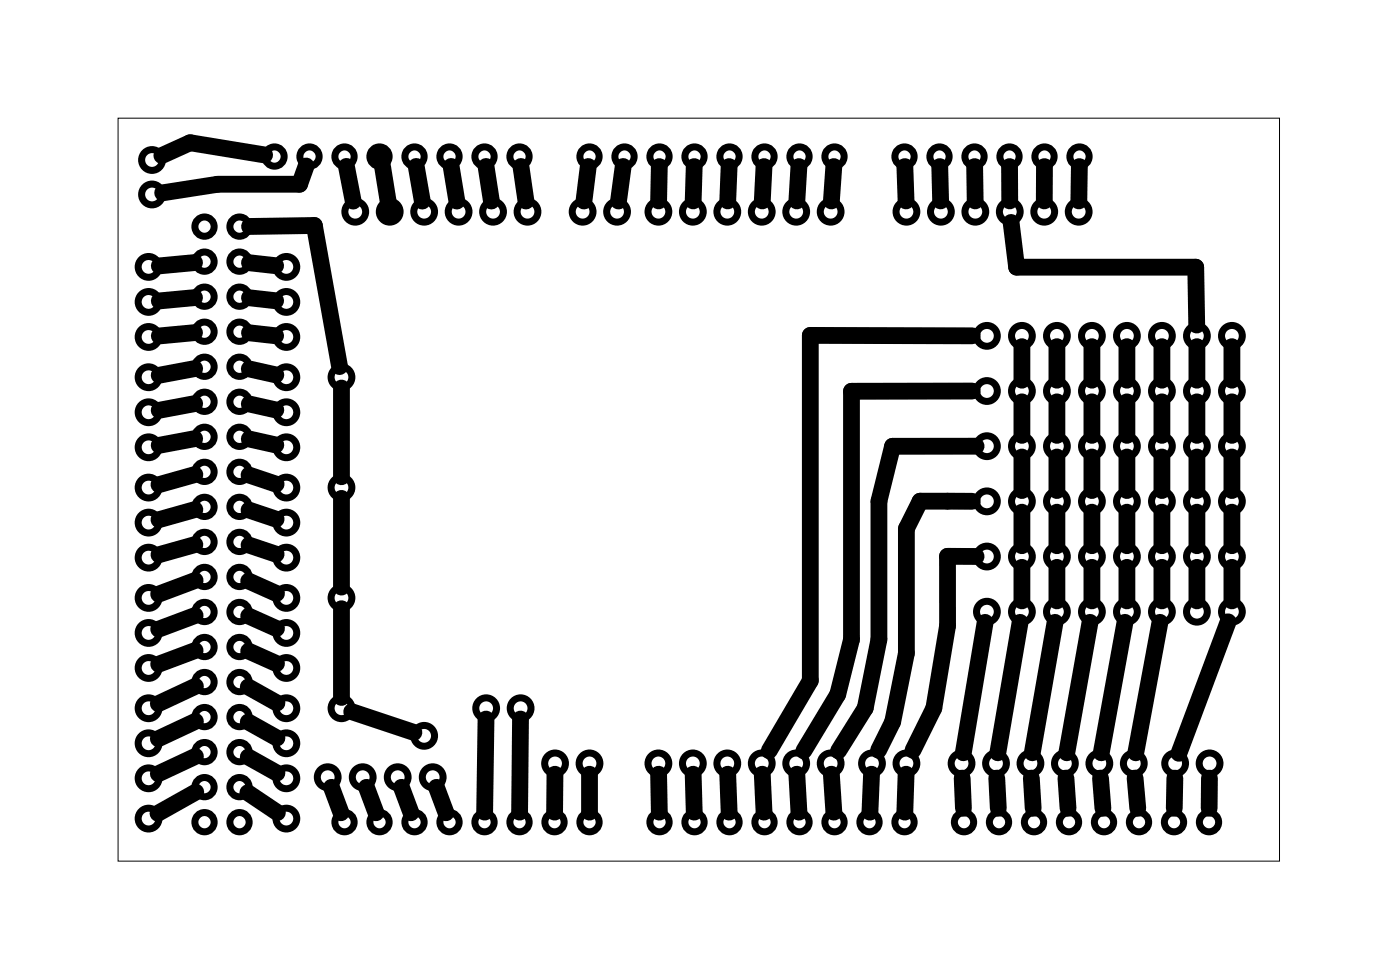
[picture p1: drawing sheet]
<svg xmlns="http://www.w3.org/2000/svg" width="102mm" height="71mm" viewBox="0 0 102 71" stroke-linecap="round" stroke-linejoin="round" font-family="sans-serif">
<path d="M8.6 8.6h84.3v53.8h-84.3z" fill="none" stroke="#000" stroke-width=".07"/>
<g fill="none" stroke="#000" stroke-width=".51">
<circle cx="10.8" cy="19.4" r=".75"/>
<circle cx="11" cy="11.6" r=".75"/>
<circle cx="11" cy="14.1" r=".75"/>
<circle cx="14.8" cy="16.4" r=".7"/>
<circle cx="14.8" cy="19" r=".7"/>
<circle cx="17.4" cy="16.4" r=".7"/>
<circle cx="17.4" cy="19" r=".7"/>
<circle cx="19.9" cy="11.4" r=".7"/>
<circle cx="20.8" cy="19.4" r=".75"/>
<circle cx="22.5" cy="11.4" r=".7"/>
<circle cx="25" cy="11.4" r=".7"/>
<circle cx="25.8" cy="15.4" r=".75"/>
<circle cx="27.5" cy="11.4" r=".7"/>
<circle cx="28.3" cy="15.4" r=".75"/>
<circle cx="30.1" cy="11.4" r=".7"/>
<circle cx="30.8" cy="15.4" r=".75"/>
<circle cx="32.6" cy="11.4" r=".7"/>
<circle cx="33.3" cy="15.4" r=".75"/>
<circle cx="35.2" cy="11.4" r=".7"/>
<circle cx="35.8" cy="15.4" r=".75"/>
<circle cx="37.7" cy="11.4" r=".7"/>
<circle cx="38.3" cy="15.4" r=".75"/>
<circle cx="42.3" cy="15.4" r=".75"/>
<circle cx="42.8" cy="11.4" r=".7"/>
<circle cx="44.8" cy="15.4" r=".75"/>
<circle cx="45.3" cy="11.4" r=".7"/>
<circle cx="47.8" cy="15.4" r=".75"/>
<circle cx="47.9" cy="11.4" r=".7"/>
<circle cx="50.3" cy="15.4" r=".75"/>
<circle cx="50.4" cy="11.4" r=".7"/>
<circle cx="52.8" cy="15.4" r=".75"/>
<circle cx="52.9" cy="11.4" r=".7"/>
<circle cx="55.3" cy="15.4" r=".75"/>
<circle cx="55.5" cy="11.4" r=".7"/>
<circle cx="57.8" cy="15.4" r=".75"/>
<circle cx="58" cy="11.4" r=".7"/>
<circle cx="60.3" cy="15.4" r=".75"/>
<circle cx="60.6" cy="11.4" r=".7"/>
<circle cx="65.6" cy="11.4" r=".7"/>
<circle cx="65.8" cy="15.4" r=".75"/>
<circle cx="68.2" cy="11.4" r=".7"/>
<circle cx="68.3" cy="15.4" r=".75"/>
<circle cx="70.7" cy="11.4" r=".7"/>
<circle cx="70.8" cy="15.4" r=".75"/>
<circle cx="73.3" cy="11.4" r=".7"/>
<circle cx="73.3" cy="15.4" r=".75"/>
<circle cx="75.8" cy="15.4" r=".75"/>
<circle cx="75.8" cy="11.4" r=".7"/>
<circle cx="78.3" cy="15.4" r=".75"/>
<circle cx="78.3" cy="11.4" r=".7"/>
<circle cx="10.8" cy="24.4" r=".75"/>
<circle cx="10.8" cy="35.4" r=".75"/>
<circle cx="10.8" cy="21.9" r=".75"/>
<circle cx="10.8" cy="37.9" r=".75"/>
<circle cx="10.8" cy="32.4" r=".75"/>
<circle cx="10.8" cy="27.4" r=".75"/>
<circle cx="10.8" cy="29.9" r=".75"/>
<circle cx="14.8" cy="39.3" r=".7"/>
<circle cx="14.8" cy="29.1" r=".7"/>
<circle cx="14.8" cy="26.6" r=".7"/>
<circle cx="14.8" cy="24.1" r=".7"/>
<circle cx="14.8" cy="21.5" r=".7"/>
<circle cx="14.8" cy="34.2" r=".7"/>
<circle cx="14.8" cy="36.8" r=".7"/>
<circle cx="14.8" cy="31.7" r=".7"/>
<circle cx="17.4" cy="39.3" r=".7"/>
<circle cx="17.4" cy="26.6" r=".7"/>
<circle cx="17.4" cy="36.8" r=".7"/>
<circle cx="17.4" cy="31.7" r=".7"/>
<circle cx="17.4" cy="34.2" r=".7"/>
<circle cx="17.4" cy="24.1" r=".7"/>
<circle cx="17.4" cy="21.5" r=".7"/>
<circle cx="17.4" cy="29.1" r=".7"/>
<circle cx="20.8" cy="24.4" r=".75"/>
<circle cx="20.8" cy="21.9" r=".75"/>
<circle cx="20.8" cy="32.4" r=".75"/>
<circle cx="20.8" cy="35.4" r=".75"/>
<circle cx="20.8" cy="27.4" r=".75"/>
<circle cx="20.8" cy="37.9" r=".75"/>
<circle cx="20.8" cy="29.9" r=".75"/>
<circle cx="24.8" cy="35.4" r=".75"/>
<circle cx="24.8" cy="27.4" r=".75"/>
<circle cx="71.6" cy="28.4" r=".75"/>
<circle cx="71.6" cy="32.4" r=".75"/>
<circle cx="71.6" cy="36.4" r=".75"/>
<circle cx="71.6" cy="24.4" r=".75"/>
<circle cx="74.2" cy="28.4" r=".75"/>
<circle cx="74.2" cy="24.4" r=".75"/>
<circle cx="74.2" cy="32.4" r=".75"/>
<circle cx="74.2" cy="36.4" r=".75"/>
<circle cx="76.7" cy="28.4" r=".75"/>
<circle cx="76.7" cy="24.4" r=".75"/>
<circle cx="76.7" cy="32.4" r=".75"/>
<circle cx="76.7" cy="36.4" r=".75"/>
<circle cx="79.2" cy="32.4" r=".75"/>
<circle cx="79.2" cy="36.4" r=".75"/>
<circle cx="79.2" cy="28.4" r=".75"/>
<circle cx="79.2" cy="24.4" r=".75"/>
<circle cx="81.8" cy="28.4" r=".75"/>
<circle cx="81.8" cy="36.4" r=".75"/>
<circle cx="81.8" cy="24.4" r=".75"/>
<circle cx="81.8" cy="32.4" r=".75"/>
<circle cx="84.3" cy="32.4" r=".75"/>
<circle cx="84.3" cy="24.4" r=".75"/>
<circle cx="84.3" cy="36.4" r=".75"/>
<circle cx="84.3" cy="28.4" r=".75"/>
<circle cx="86.9" cy="28.4" r=".75"/>
<circle cx="86.9" cy="32.4" r=".75"/>
<circle cx="86.9" cy="24.4" r=".75"/>
<circle cx="86.9" cy="36.4" r=".75"/>
<circle cx="89.4" cy="36.4" r=".75"/>
<circle cx="89.4" cy="28.4" r=".75"/>
<circle cx="89.4" cy="32.4" r=".75"/>
<circle cx="89.4" cy="24.4" r=".75"/>
<circle cx="10.8" cy="48.4" r=".75"/>
<circle cx="10.8" cy="40.4" r=".75"/>
<circle cx="10.8" cy="56.4" r=".75"/>
<circle cx="10.8" cy="43.4" r=".75"/>
<circle cx="10.8" cy="51.4" r=".75"/>
<circle cx="10.8" cy="53.9" r=".75"/>
<circle cx="10.8" cy="45.9" r=".75"/>
<circle cx="10.8" cy="59.4" r=".75"/>
<circle cx="14.8" cy="46.9" r=".7"/>
<circle cx="14.8" cy="41.8" r=".7"/>
<circle cx="14.8" cy="44.4" r=".7"/>
<circle cx="14.8" cy="57.1" r=".7"/>
<circle cx="14.8" cy="59.6" r=".7"/>
<circle cx="14.8" cy="52" r=".7"/>
<circle cx="14.8" cy="54.5" r=".7"/>
<circle cx="14.8" cy="49.5" r=".7"/>
<circle cx="17.4" cy="46.9" r=".7"/>
<circle cx="17.4" cy="44.4" r=".7"/>
<circle cx="17.4" cy="41.8" r=".7"/>
<circle cx="17.4" cy="57.1" r=".7"/>
<circle cx="17.4" cy="59.6" r=".7"/>
<circle cx="17.4" cy="52" r=".7"/>
<circle cx="17.4" cy="54.5" r=".7"/>
<circle cx="17.4" cy="49.5" r=".7"/>
<circle cx="20.8" cy="48.4" r=".75"/>
<circle cx="20.8" cy="40.4" r=".75"/>
<circle cx="20.8" cy="56.4" r=".75"/>
<circle cx="20.8" cy="43.4" r=".75"/>
<circle cx="20.8" cy="51.4" r=".75"/>
<circle cx="20.8" cy="53.9" r=".75"/>
<circle cx="20.8" cy="45.9" r=".75"/>
<circle cx="20.8" cy="59.4" r=".75"/>
<circle cx="23.8" cy="56.4" r=".75"/>
<circle cx="24.8" cy="43.4" r=".75"/>
<circle cx="24.8" cy="51.4" r=".75"/>
<circle cx="25" cy="59.6" r=".7"/>
<circle cx="26.3" cy="56.4" r=".75"/>
<circle cx="27.5" cy="59.6" r=".7"/>
<circle cx="28.9" cy="56.4" r=".75"/>
<circle cx="30.1" cy="59.6" r=".7"/>
<circle cx="30.8" cy="53.4" r=".75"/>
<circle cx="31.4" cy="56.4" r=".75"/>
<circle cx="32.6" cy="59.6" r=".7"/>
<circle cx="35.2" cy="59.6" r=".7"/>
<circle cx="35.3" cy="51.4" r=".75"/>
<circle cx="37.7" cy="59.6" r=".7"/>
<circle cx="37.8" cy="51.4" r=".75"/>
<circle cx="40.2" cy="59.6" r=".7"/>
<circle cx="40.3" cy="55.4" r=".75"/>
<circle cx="42.8" cy="55.4" r=".75"/>
<circle cx="42.8" cy="59.6" r=".7"/>
<circle cx="47.8" cy="55.4" r=".75"/>
<circle cx="47.9" cy="59.6" r=".7"/>
<circle cx="50.3" cy="55.4" r=".75"/>
<circle cx="50.4" cy="59.6" r=".7"/>
<circle cx="52.8" cy="55.4" r=".75"/>
<circle cx="52.9" cy="59.6" r=".7"/>
<circle cx="55.3" cy="55.4" r=".75"/>
<circle cx="55.5" cy="59.6" r=".7"/>
<circle cx="57.8" cy="55.4" r=".75"/>
<circle cx="58" cy="59.6" r=".7"/>
<circle cx="60.3" cy="55.4" r=".75"/>
<circle cx="60.6" cy="59.6" r=".7"/>
<circle cx="63.1" cy="59.6" r=".7"/>
<circle cx="63.3" cy="55.4" r=".75"/>
<circle cx="65.6" cy="59.6" r=".7"/>
<circle cx="65.8" cy="55.4" r=".75"/>
<circle cx="69.8" cy="55.4" r=".75"/>
<circle cx="70" cy="59.6" r=".7"/>
<circle cx="71.6" cy="40.4" r=".75"/>
<circle cx="71.6" cy="44.4" r=".75"/>
<circle cx="72.3" cy="55.4" r=".75"/>
<circle cx="72.5" cy="59.6" r=".7"/>
<circle cx="74.2" cy="40.4" r=".75"/>
<circle cx="74.2" cy="44.4" r=".75"/>
<circle cx="74.8" cy="55.4" r=".75"/>
<circle cx="75" cy="59.6" r=".7"/>
<circle cx="76.7" cy="44.4" r=".75"/>
<circle cx="76.7" cy="40.4" r=".75"/>
<circle cx="77.3" cy="55.4" r=".75"/>
<circle cx="77.6" cy="59.6" r=".7"/>
<circle cx="79.2" cy="40.4" r=".75"/>
<circle cx="79.2" cy="44.4" r=".75"/>
<circle cx="79.8" cy="55.4" r=".75"/>
<circle cx="80.1" cy="59.6" r=".7"/>
<circle cx="81.8" cy="40.4" r=".75"/>
<circle cx="81.8" cy="44.4" r=".75"/>
<circle cx="82.3" cy="55.4" r=".75"/>
<circle cx="82.7" cy="59.6" r=".7"/>
<circle cx="84.3" cy="40.4" r=".75"/>
<circle cx="84.3" cy="44.4" r=".75"/>
<circle cx="85.2" cy="59.6" r=".7"/>
<circle cx="85.3" cy="55.4" r=".75"/>
<circle cx="86.9" cy="40.4" r=".75"/>
<circle cx="86.9" cy="44.4" r=".75"/>
<circle cx="87.7" cy="59.6" r=".7"/>
<circle cx="87.8" cy="55.4" r=".75"/>
<circle cx="89.4" cy="40.4" r=".75"/>
<circle cx="89.4" cy="44.4" r=".75"/>
</g>
<g fill="none" stroke="#000" stroke-width="1.2">
<path d="M14.1 19l-2.5 .3M18.1 19.1l1.9 .2M18.1 16.4l4.7-.1 1.8 10.3M19.2 11.2l-5.4-.9-2.1 1M22.2 12l-.5 1.4h-5.9l-4 .6M25.1 12.1l.5 2.5M27.5 11.4l.1-.2 .7 4.2M30.2 12.1l.4 2.5M32.7 12.1l.5 2.5M35.3 12.1l.4 2.5M37.8 12.1l.4 2.5M42.7 12.1l-.3 2.5"/>
<path d="M45.2 12.1l-.3 2.5M47.8 12.1v2.5M50.4 12.1l-.1 2.5M52.9 12.1l-.1 2.5M55.4 12.1l-.1 2.5M58 12.1l-.2 2.5M60.5 12.1l-.2 2.5M65.7 12.1l.1 2.5M68.2 12.1l.1 2.5M70.7 12.1l.1 2.5M73.3 12.1v2.5M73.4 16.1l.4 3.3h13v4.2"/>
<path d="M75.8 12.1v2.5M78.3 12.1v2.5M14.1 21.6l-2.5 .2M14.1 24.1l-2.5 .3M14.1 26.7l-2.5 .5M14.1 29.3l-2.5 .4M14.1 31.8l-2.5 .5M14.1 34.4l-2.6 .7M14.1 36.9l-2.6 .8M14.1 39.5l-2.6 .7M18.1 34.4l1.9 .7M18.1 37l1.9 .6"/>
<path d="M18.1 39.5l1.9 .7M18.1 31.8l1.9 .5M18.1 29.3l1.9 .4M18.1 26.7l1.9 .5M18.1 24.1l1.9 .2M18.1 21.6l1.9 .2M24.8 28.1v6.5M24.8 36.1v6.5M70.6 24.3h-11.8v25.1l-3 5M70.6 36.3h-3.8l-1 2v9.1l-1 4.9-1 2.1M70.6 28.4h-8.8v18l-1 3.9-2.5 4.1M70.8 32.4h-6l-1 3.9v10.1l-1 4.9-2 3.1"/>
<path d="M74.2 25.1v2.5M74.2 29.1v2.5M74.2 33.1v2.5M74.2 37.1v2.5M76.7 25.1v2.5M76.7 29.1v2.5M76.7 33.1v2.5M76.7 37.1v2.5M79.2 25.1v2.5M79.2 29.1v2.5M79.2 33.1v2.5M79.2 37.1v2.5"/>
<path d="M81.8 25.1v2.5M81.8 29.1v2.5M81.8 33.1v2.5M81.8 37.1v2.5M84.3 25.1v2.5M84.3 29.1v2.5M84.3 33.1v2.5M84.3 37.1v2.5M86.9 25.1v2.5M86.9 29.1v2.5M86.9 33.1v2.5M86.9 37.1v2.5"/>
<path d="M89.4 25.1v2.5M89.4 29.1v2.5M89.4 33.1v2.5M89.4 37.1v2.5M14.2 42.1l-2.7 1M14.2 44.6l-2.7 1M14.2 47.2l-2.7 1M14.2 49.8l-2.7 1.2M14.2 52.3l-2.7 1.3M14.2 54.8l-2.7 1.3M14.2 57.4l-2.7 1.6M18 57.5l2.1 1.4"/>
<path d="M18 49.8l2.1 1.2M18 52.3l2.1 1.2M18 54.9l2.1 1.1M18 42.1l2.1 .9M18 44.7l2.1 .9M18 47.2l2.1 .9M24.1 57.1l.6 1.8M24.8 44.1v6.5M25.5 51.6l4.5 1.5M26.6 57.1l.7 1.8M29.1 57.1l.7 1.8M31.7 57.1l.7 1.8"/>
<path d="M35.3 52.1l-.1 6.8M37.8 52.1l-.1 6.8M40.3 56.1l-.1 2.8M42.8 56.1v2.8M47.8 56.1v2.8M50.3 56.1l.1 2.8M52.8 56.1l.1 2.8M55.3 56.1l.1 2.8M57.8 56.1l.2 2.8M60.3 56.1l.2 2.8M63.2 56.1l-.1 2.8M65.8 56.1l-.1 2.8"/>
<path d="M69.8 56.4l.1 2.2M70.8 40.3h-2v5.1l-1 5.9-1.5 3.1M71.5 45.1l-1.6 9.5M72.3 56.4l.1 2.2M74 45.1l-1.6 9.5M74.2 41.1v2.5M74.8 56.4l.2 2.2M76.6 45.1l-1.7 9.5M76.7 41.1v2.5M77.4 56.4l.1 2.2M79.1 45.1l-1.7 9.5M79.2 41.1v2.5"/>
<path d="M79.9 56.4l.1 2.2M81.6 45.1l-1.7 9.5M81.8 41.1v2.5M82.4 56.4l.2 2.2M84.2 45.1l-1.8 9.5M84.3 41.1v2.5M85.3 56.4l-.1 2.2M86.9 41.1v2.5M87.8 56.4l-.1 2.2M89.1 45.1l-3.5 9.5M89.4 41.1v2.5"/>
</g>
</svg>
